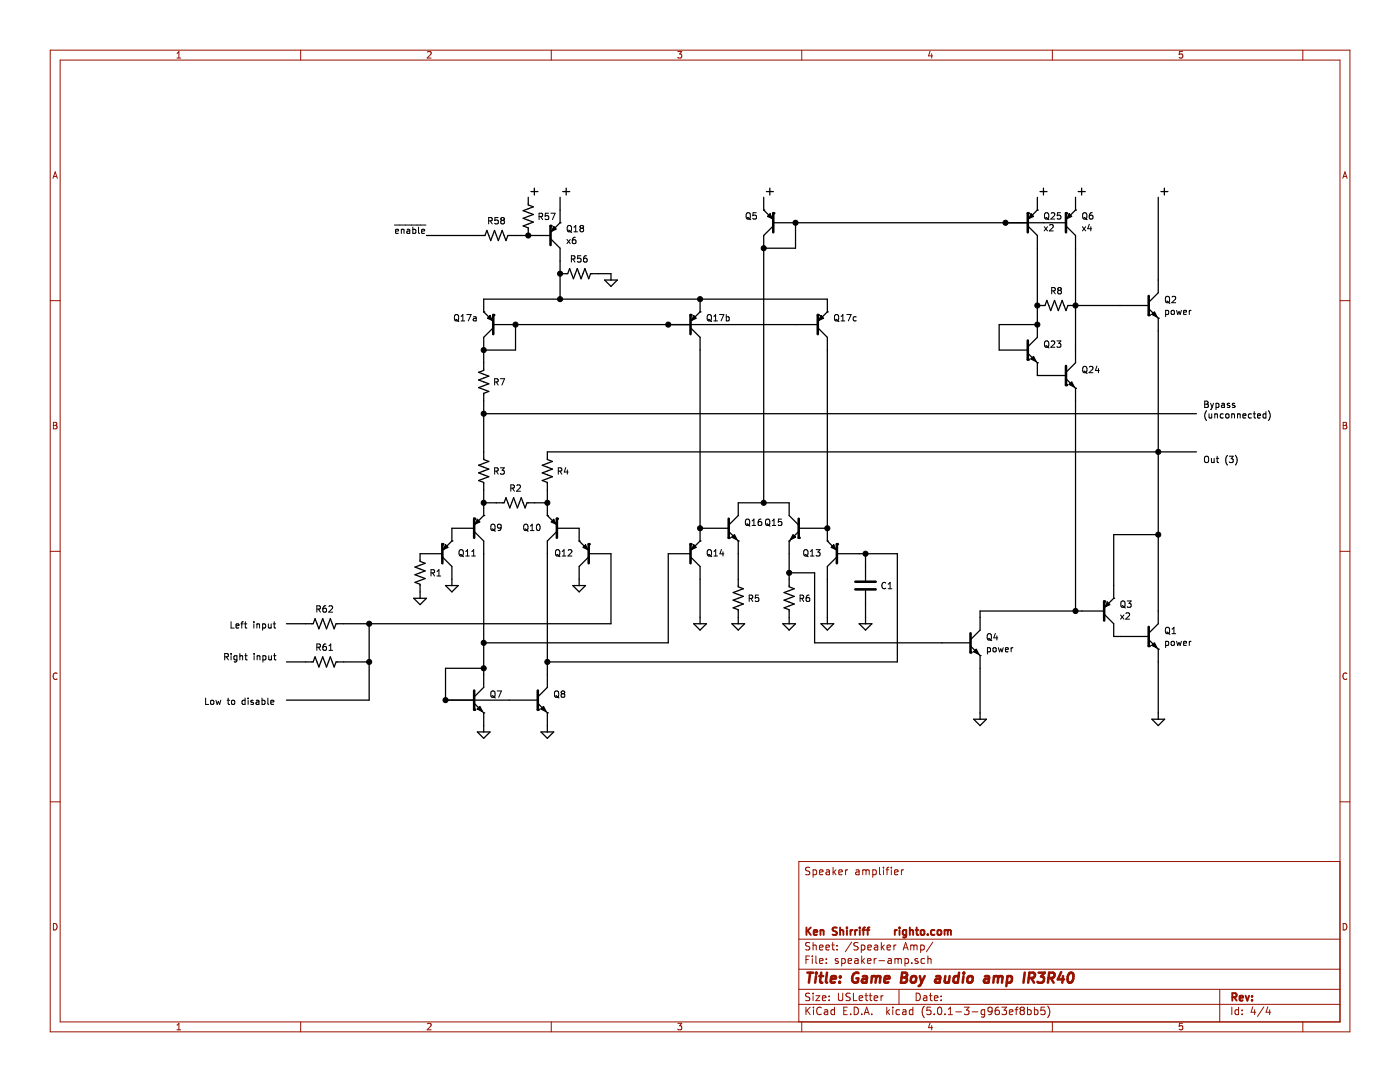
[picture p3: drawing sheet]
<svg xmlns="http://www.w3.org/2000/svg" width="279mm" height="216mm" viewBox="0 0 279 216" stroke-linecap="round" stroke-linejoin="round" font-family="sans-serif">
<g fill="none" stroke="#000" stroke-width=".25">
<path d="M105.4 39.4v1.5l1 .4-2 .7 2 .8-2 .8 2 .7-2 .8 1 .4v1.5M106 38.2h1.4M106.6 37.5v1.4M111.8 39.4v5M112.3 38.2h1.4M113 37.5v1.4M152.4 39.4v2.5M152.9 38.2h1.4M153.6 37.5v1.4M207 39.4v2.5M207.6 38.2h1.4M208.2 37.5v1.4"/>
<path d="M214.6 39.4v2.5M215.2 38.2h1.4M215.9 37.5v1.4M231.2 39.4v19l-2 1.9M231.7 38.2h1.4M232.4 37.5v1.4M85.1 47h11.7l.4-1 .7 2 .8-2 .8 2 .7-2 .8 2 .4-1h8.5M109.9 47.6l1.9 1.9v10.2M111.8 44.4h.1M111.8 44.4l-1.9 2M111.8 54.6h1.5l.4-1 .7 2 .8-2 .8 2 .7-2 .8 2 .4-1h4v1.3M120.7 55.9h2.5l-1.3 1.2z"/>
<path d="M139.7 59.7v2.5M152.4 41.9h.1M152.4 41.9l1.9 1.9M154.3 45.1l-1.9 1.9v53.3M154.3 44.4h58.4M158.8 44.4v5.1h-6.4M205.1 45.1l1.9 1.9v20.3l-1.9 1.9M207 41.9h.1M207 41.9l-1.9 1.9M212.7 45.1l1.9 1.9v25.4l-1.9 1.9M214.6 41.9h.1M214.6 41.9l-1.9 1.9"/>
<path d="M96.5 62.2h.1M96.5 62.2v-2.5h68.6v2.5M96.5 62.2l1.9 1.9M98.4 65.4l-1.9 1.9v6.6l-1 .4 2.1 .8-2.1 .7 2.1 .8-2.1 .7 2.1 .8-1.1 .4v13.2l1.1 .4-2.1 .7 2.1 .8-2.1 .8 2.1 .7-2.1 .8 1 .4v6.6M98.4 64.8h64.8M102.9 64.8v5h-6.4M137.8 65.4l1.9 1.9v40.6M139.7 62.2h.1M139.7 62.2l-1.9 1.9M163.2 65.4l1.9 1.9v40.6M165.1 62.2h.1M165.1 62.2l-1.9 1.9"/>
<path d="M205.1 70.5l1.9 1.9M207 72.4h.1M207 61h1.5l.4-1.1 .8 2.1 .8-2.1 .7 2.1 .8-2.1 .7 2.1 .4-1h16.1M207 64.8h-7.6v5h5.7M207 72.4v2.5h5.7M212.7 75.6l1.9 1.9M214.6 77.5h.1M214.6 77.5v44.4M229.2 61.6l2 1.9M231.2 63.5h.1M231.2 63.5v61l-2 1.9M96.5 82.5h142.3"/>
<path d="M238.8 90.2h-129.6v1.5l1.1 .4-2.1 .7 2.1 .8-2.1 .8 2.1 .7-2.1 .8 1 .4v6.6M82.6 119.4h2.5l-1.3 1.2zM88.3 111.1l1.9 1.9v3.8M88.3 110.5h-4.5v1.5l1.1 .4-2.1 .8 2.1 .7-2.1 .8 2.1 .7-2.1 .8 1 .4v2.8M88.9 116.8h2.6l-1.3 1.3zM90.2 107.9h.1M90.2 107.9l-1.9 2M94.6 106l1.9 1.9v29.3l-1.9 1.9M94.6 105.4h-4.4v2.5M96.5 102.9h.1M96.5 102.9l-1.9 1.9M96.5 100.3h4.1l.4-1 .7 2 .8-2 .8 2 .7-2 .8 2 .4-1h4"/>
<path d="M109.2 102.9h.1M109.2 102.9l1.9 1.9M111.1 105.4h4.5v2.5M111.1 106l-1.9 1.9v29.3l-1.9 1.9M114.3 116.8h2.6l-1.3 1.3zM115.6 107.9h.1M115.6 107.9l1.9 2M117.5 110.5h4.4v14h-54.8l-.4 1-.8-2.1-.7 2.1-.8-2.1-.8 2.1-.7-2.1-.4 1.1h-5.3M117.5 111.1l-1.9 1.9v3.8M137.8 110.5h-4.4v17.8h-36.9M137.8 111.1l1.9 1.9v11.5M139.7 107.9h.1"/>
<path d="M139.7 105.4h5.7M139.7 107.9l-1.9 2M145.4 104.8l1.9-1.9v-2.6h10.2v2.6l1.9 1.9M145.4 106l1.9 1.9M147.3 107.9h.1M147.3 107.9v9.2l1.1 .4-2.1 .7 2.1 .8-2.1 .8 2.1 .7-2.1 .8 1 .4v2.8M157.5 107.9h.1M157.5 114.3h5.1v14h31.1M157.5 107.9v9.2l1 .4-2 .7 2 .8-2 .8 2 .7-2 .8 1 .4v2.8M159.4 105.4h5.7M159.4 106l-1.9 1.9M165.1 107.9h.1"/>
<path d="M165.1 107.9l1.9 2M167 110.5h12.1v21.6h-69.9M167 111.1l-1.9 1.9v11.5M172.7 110.5v5.3M172.7 117.9v6.6M222.3 119.4h.1M222.3 119.4l-1.9 1.9M231.2 106.7h-8.9v12.7M57.2 132.1h5.3l.4-1 .7 2 .8-2 .8 2 .7-2 .8 2 .4-1h6.6M73.7 124.5v15.2h-16.5M96.5 133.3h-7.6v6.4h18.4M138.4 124.5h2.6l-1.3 1.2z"/>
<path d="M146.1 124.5h2.5l-1.3 1.2zM156.2 124.5h2.6l-1.3 1.2zM163.8 124.5h2.6l-1.3 1.2zM171.5 124.5h2.5l-1.3 1.2zM193.7 128.9l1.9 1.9M195.6 130.8h.1M195.6 130.8v12.7M220.4 121.9h-24.8v3.8l-1.9 1.9M220.4 122.6l1.9 1.9v2.5h6.9M229.2 127.6l2 1.9M231.2 129.5h.1M231.2 129.5v14"/>
<path d="M94.6 140.3l1.9 1.9M95.3 146h2.5l-1.3 1.3zM96.5 142.2h.1M96.5 142.2v3.8M107.3 140.3l1.9 1.9M108 146h2.5l-1.3 1.3zM109.2 142.2h.1M109.2 142.2v3.8M194.3 143.5h2.6l-1.3 1.3zM229.9 143.5h2.5l-1.2 1.3z"/>
</g>
<g fill="none" stroke="#000" stroke-width=".51">
<path d="M109.9 45.1v3.8M154.3 42.5v3.9M205.1 42.5v3.9M212.7 42.5v3.9M229.2 59.1v3.8M98.4 62.9v3.8M137.8 62.9v3.8M163.2 62.9v3.8M205.1 67.9v3.9M212.7 73v3.8M88.3 108.6v3.8M94.6 103.5v3.8"/>
<path d="M111.1 103.5v3.8M117.5 108.6v3.8M137.8 108.6v3.8M145.4 103.5v3.8M159.4 103.5v3.8M167 108.6v3.8M170.7 117.6h4.1M170.7 116.1h4.1M94.6 137.8v3.8M107.3 137.8v3.8M193.7 126.4v3.8M220.4 120v3.8"/>
<path d="M229.2 125.1v3.8"/>
</g>
<g fill="#000">
<circle cx="109.9" cy="45.1" r=".25"/>
<circle cx="154.3" cy="42.5" r=".25"/>
<circle cx="205.1" cy="42.5" r=".25"/>
<circle cx="212.7" cy="42.5" r=".25"/>
<circle cx="98.4" cy="62.9" r=".25"/>
<circle cx="137.8" cy="62.9" r=".25"/>
<circle cx="163.2" cy="62.9" r=".25"/>
<circle cx="205.1" cy="71.8" r=".25"/>
<circle cx="212.7" cy="76.8" r=".25"/>
<circle cx="229.2" cy="62.9" r=".25"/>
<circle cx="88.3" cy="108.6" r=".25"/>
<circle cx="94.6" cy="103.5" r=".25"/>
<circle cx="111.1" cy="103.5" r=".25"/>
<circle cx="117.5" cy="108.6" r=".25"/>
<circle cx="137.8" cy="108.6" r=".25"/>
<circle cx="145.4" cy="107.3" r=".25"/>
<circle cx="159.4" cy="107.3" r=".25"/>
<circle cx="167" cy="108.6" r=".25"/>
<circle cx="193.7" cy="130.2" r=".25"/>
<circle cx="220.4" cy="120" r=".25"/>
<circle cx="229.2" cy="128.9" r=".25"/>
<circle cx="94.6" cy="141.6" r=".25"/>
<circle cx="107.3" cy="141.6" r=".25"/>
</g>
<g fill="#000" stroke="#000" stroke-width=".25">
<path d="M110.5 45.2l.5 .5-.9 .4z" fill-rule="evenodd"/>
<path d="M153.2 43.2l.5-.5 .4 .9z" fill-rule="evenodd"/>
<path d="M205.8 42.7l.5 .5-1 .4z" fill-rule="evenodd"/>
<path d="M213.4 42.7l.5 .5-.9 .4z" fill-rule="evenodd"/>
<path d="M97.3 63.5l.5-.5 .4 .9z" fill-rule="evenodd"/>
<path d="M138.4 63l.6 .5-1 .4z" fill-rule="evenodd"/>
<path d="M163.8 63l.6 .5-1 .4z" fill-rule="evenodd"/>
<path d="M205.8 71.6l.5-.5 .5 1z" fill-rule="evenodd"/>
<path d="M213.4 76.7l.5-.5 .5 1z" fill-rule="evenodd"/>
<path d="M229.9 62.7l.5-.5 .5 1z" fill-rule="evenodd"/>
<path d="M88.9 108.7l.5 .5-.9 .4z" fill-rule="evenodd"/>
<path d="M95.3 103.6l.5 .5-.9 .4z" fill-rule="evenodd"/>
<path d="M110 104.1l.5-.5 .4 .9z" fill-rule="evenodd"/>
<path d="M116.9 108.7l.4 .9-1-.4z" fill-rule="evenodd"/>
<path d="M138.4 108.7l.6 .5-1 .4z" fill-rule="evenodd"/>
<path d="M146.1 107.2l.5-.5 .5 1z" fill-rule="evenodd"/>
<path d="M158.3 106.7l.5 .5-1.1 .5z" fill-rule="evenodd"/>
<path d="M165.9 109.2l.5-.5 .4 .9z" fill-rule="evenodd"/>
<path d="M194.8 129.5l.5 1.1-1-.6z" fill-rule="evenodd"/>
<path d="M221 120.1l.5 .5-.9 .5z" fill-rule="evenodd"/>
<path d="M229.9 128.8l.5-.5 .5 1z" fill-rule="evenodd"/>
<path d="M95.3 141.5l.5-.5 .5 1z" fill-rule="evenodd"/>
<path d="M108 141.5l.5-.5 .5 1z" fill-rule="evenodd"/>
</g>
<g fill="none" stroke="#000" stroke-width=".2">
<path d="M78.7 44.9h6.3M78.9 46.2l.6-.1v-.3l-.4-.1-.2 .2 .1 .6h.5M80.1 45.9l.5-.1v.8M80.1 45.7v.9M81.2 45.8h.5l.1 .8M81.8 46.1h-.4l-.2 .2v.2h.6M82.4 45.8l.3-.1 .3 .3-.1 .5h-.5M82.4 45.3v1.3M83.5 45.3v1.1l.2 .2M84.1 46.2l.6-.1v-.3l-.4-.1-.2 .2 .1 .6h.5M97.5 44.1l.6-.1 .1-.5-.7-.1v1.3M97.8 44.1l.4 .6"/>
<path d="M99.4 43.4h-.6l-.1 .6 .2-.1 .5 .1v.6l-.2 .1-.5-.1M100.2 44l-.3-.3 .3-.3h.2l.3 .3-.3 .3M100.2 44l-.3 .2 .1 .4 .2 .1 .3-.1 .2-.2v-.2l-.3-.2M100.2 44h.2M107.6 43.2h.6v-.5l-.6-.2v1.3M107.9 43.2l.4 .6M109.5 42.5h-.6l-.1 .7 .2-.2 .5 .2v.5l-.2 .1-.5-.1M109.9 42.5h.9l-.5 1.3M113.1 47.8l.7 .8M113.3 45.2l.2-.2a.47 .47 0 0 1 .6 .4l-.1 .7-.5 .2-.3-.5zM113.5 45.9l.6 .5M113.8 47.8l-.7 .8"/>
<path d="M114 51.7l.6-.1 .1-.4-.7-.2v1.3M114.3 51.7l.4 .6M114.5 46.3h.8M114.5 45.3l.4-.3v1.3M114.8 47.3h-.2a.79 .79 0 0 0-.1 1.3l.4-.1v-.5l-.4-.2-.3 .3M115.9 51h-.6l-.1 .6 .2-.1 .5 .1v.6l-.2 .1-.5-.1M116 45.5l-.3-.2 .3-.3h.2l.3 .2-.3 .3M116 45.5l-.3 .3v.2l.3 .3 .3-.1 .2-.2v-.2l-.3-.3M116 45.5h.2M117.1 51l-.5 .2-.2 .4 .1 .6h.6l.1-.1-.1-.5-.4-.1-.3 .3M149 42.6l.2-.2a.44 .44 0 0 1 .5 .5v.6l-.5 .2-.2-.2zM149.2 43.4l.6 .4"/>
<path d="M150.9 42.4h-.6l-.1 .7 .2-.2 .5 .2v.5l-.2 .1-.5-.1M208.4 45.2l.7 .9M208.5 42.6l.3-.2a.47 .47 0 0 1 .5 .5l-.1 .6-.4 .2-.4-.4zM208.7 43.4l.7 .4M209.1 45.2l-.7 .9M209.5 44.9l.5-.1 .2 .4-.8 .9h.8M209.8 42.6l.5-.2 .2 .4-.8 .9h.8M209.9 58l.7-.1v-.4l-.7-.1v1.2M210.2 58l.4 .6M211.3 57.9l-.2-.2 .2-.3h.3l.2 .2-.2 .3M211.3 57.9l-.2 .3v.2l.2 .2h.4l.1-.2v-.2l-.2-.3M211.3 57.9h.3"/>
<path d="M211.6 42.4h-.5l-.1 .7 .5-.2 .2 .3v.3l-.2 .2-.5-.1M216 45.2l.7 .9M216.1 42.6l.3-.2a.44 .44 0 0 1 .5 .5v.6l-.5 .2-.3-.2zM216.3 43.4l.7 .4M216.7 45.2l-.7 .9M217.4 44.8l-.3 .8h.8M217.7 45.2v.9M218 42.4h-.2a.79 .79 0 0 0-.2 1.3l.5-.1v-.5l-.5-.2-.2 .3M232.6 59.3l.3-.2a.44 .44 0 0 1 .5 .5v.6l-.5 .2-.3-.2zM233.9 59.3l.5-.2 .2 .4-.8 .9h.8M90.7 62.9l.3-.1a.44 .44 0 0 1 .5 .4v.7l-.5 .1-.3-.1zM90.9 63.7l.7 .5"/>
<path d="M92 64h.7M92 63.1l.4-.3v1.2M93.2 62.8h.8l-.5 1.2M94.5 63.2h.5v.8M95 63.5l-.4 .1-.2 .1 .2 .3h.4M98.7 76.2l.7-.1v-.4l-.7-.1v1.2M99 76.2l.4 .6M99.9 75.6h.8l-.5 1.2M141.2 62.9l.2-.1a.44 .44 0 0 1 .6 .4l-.1 .7-.5 .1-.2-.1zM141.4 63.7l.6 .5M142.5 64h.7M142.5 63.1l.3-.3v1.2"/>
<path d="M143.6 62.8h.9l-.6 1.2M144.9 63.2h.4l.2 .2-.1 .6h-.5M144.9 62.8v1.2M166.6 62.9l.2-.1a.44 .44 0 0 1 .6 .4l-.1 .7-.5 .1-.2-.1zM166.8 63.7l.7 .5M167.9 64h.7M167.9 63.1l.3-.3v1.2M169 62.8h.9l-.6 1.2M170.9 63.2h-.4l-.2 .2 .1 .6h.5M208.5 68.2l.3-.2a.47 .47 0 0 1 .5 .5l-.1 .6-.4 .2-.4-.4zM208.7 69l.7 .4M209.8 68.1l.5-.1 .2 .4-.8 .9h.8"/>
<path d="M210.9 68h.8l-.4 .5 .3 .1 .1 .5-.2 .2-.6-.1M216.1 73.3l.3-.2a.47 .47 0 0 1 .5 .4v.7l-.5 .2-.3-.5zM216.3 74.1l.7 .4M217.4 73.2l.5-.1 .2 .4-.8 .9h.8M218.9 73.1l-.3 .8h.8M219.2 73.5v.9M232.6 61.9v1.3M232.6 62l.4-.1 .2 .3-.1 .5h-.5M232.8 60.1l.7 .4M233.8 62.1l.1-.2 .4 .2 .1 .4-.1 .2-.5-.1zM234.8 61.9l.2 .9 .3-.6 .2 .6 .3-.9M236.2 62.3l.6-.1-.1-.2-.3-.1-.2 .2 .1 .6h.4"/>
<path d="M237.4 61.9v.9M237.7 61.9l-.3 .3M98.7 94l.7-.1v-.4l-.7-.2v1.3M99 94l.4 .6M99.9 93.3h.7l-.4 .5 .4 .2v.4l-.2 .2-.5-.1M101.9 97.4l.7-.1v-.4l-.7-.2v1.3M102.2 97.4l.5 .6M103.1 96.9l.5-.2 .3 .4-.8 .9h.8M111.4 94l.7-.1v-.4l-.7-.2v1.3M111.7 94l.4 .6M112.9 93.3l-.3 .9h.8M113.2 93.8v.8"/>
<path d="M240.4 91.2l.3-.2a.44 .44 0 0 1 .5 .5v.6l-.5 .2-.3-.2zM240.4 80h.5l.2 .3-.2 .3 .3 .3-.2 .4h-.6zM240.4 80.6h.5M240.8 82a1.4 1.4 0 0 0 0 1.9M241.3 82.6v.8l.5-.1M241.6 80.5l.3 .8M241.8 91.5v.8l.5-.1M241.8 82.6v.8M241.9 81.3l-.3 .4M242.2 80.5l-.3 .8M242.3 91.5v.8M242.4 82.6v.8"/>
<path d="M242.4 82.7l.5-.1 .1 .8M242.7 80.5h.3l.3 .2-.1 .6h-.5M242.7 80.5v1.2M242.7 91.5h.5M242.9 91v1.1l.3 .2M243.8 80.5h.5l.1 .8M244.1 82.6h-.3l-.3 .2 .2 .6h.4M244.4 80.8l-.6 .2v.3h.6M244.7 82.6l.5 .1 .1 .5-.2 .2-.4-.1zM245 90.9a1.47 1.47 0 0 0 0 1.9M245.3 91h.8l-.4 .5 .4 .1v.6l-.2 .1-.6-.1M245.4 80.5h-.3l-.2 .1 .1 .2 .4 .1v.4h-.5"/>
<path d="M245.8 82.7l.5-.1 .1 .8M245.8 82.6v.8M246.4 80.5h-.3l-.2 .1 .1 .2 .4 .1v.4h-.5M246.5 90.9a1.47 1.47 0 0 1 0 1.9M247 82.7l.5-.1v.8M247 82.6v.8M248 83l.7-.1-.1-.3h-.4l-.2 .2 .1 .6h.5M249.7 82.6h-.3l-.3 .2 .2 .6h.4M250.1 82.6h.5M250.3 82.1v1.1l.3 .2M251 83l.6-.1-.1-.3h-.4l-.1 .2v.6h.5M252.6 82.6h-.3l-.2 .2 .1 .6h.4"/>
<path d="M252.6 82.1v1.3M253.1 82a1.4 1.4 0 0 1 0 1.9M86 114.3l.7-.1v-.4l-.7-.1v1.2M86.3 114.3l.4 .6M87.2 114l.4-.3v1.2M87.2 114.9h.7M91.7 109.9l.2-.2a.47 .47 0 0 1 .6 .4l-.1 .7-.5 .1-.3-.4zM91.9 110.6l.6 .5M93 110.9h.7M93 110l.3-.3v1.2M94.1 110.9h.8M94.1 110l.4-.3v1.2"/>
<path d="M98 104.8l.3-.2a.44 .44 0 0 1 .5 .4l-.1 .7-.4 .2-.3-.2zM98.2 105.6l.7 .4M100 105.2l-.2 .2-.4-.1-.1-.1v-.3l.2-.3h.3l.2 .3a.88 .88 0 0 1-.2 .9l-.4 .1M104.6 104.8l.2-.2a.47 .47 0 0 1 .6 .4l-.1 .7-.5 .2-.3-.5zM104.8 105.6l.6 .4M105.9 105.9h.7M105.9 105l.3-.4v1.3M107.2 104.7l.2-.1a.67 .67 0 0 1 .4 .6 .67 .67 0 0 1-.4 .7l-.4-.5zM110.9 109.9l.3-.2a.47 .47 0 0 1 .5 .4l-.1 .7-.4 .1-.3-.4zM111.1 110.6l.7 .5M112.2 110.9h.7M112.2 110l.4-.3v1.2"/>
<path d="M113.4 109.8l.5-.1 .2 .3-.8 .9h.8M141.2 109.9l.2-.2a.47 .47 0 0 1 .6 .4l-.1 .7-.5 .1-.3-.4zM141.4 110.6l.7 .5M142.5 110.9h.7M142.5 110l.3-.3v1.2M144 109.6l-.3 .9h.8M144.3 110.1v.8M148.8 103.8l.3-.2a.47 .47 0 0 1 .5 .4l-.1 .7-.4 .2-.3-.5zM149 104.5l.7 .5M149.5 119.4l.7-.1v-.4l-.7-.2v1.3M149.8 119.4l.4 .6M150.1 104.9h.7"/>
<path d="M150.1 103.9l.4-.3v1.3M151.4 118.7h-.6l-.1 .7 .5-.2 .2 .3v.3l-.2 .2-.5-.1M151.9 103.6h-.2a.79 .79 0 0 0-.1 1.3l.3-.1 .1-.5-.2-.2h-.2l-.3 .2M152.8 103.8l.3-.2a.47 .47 0 0 1 .5 .4v.7l-.5 .2-.3-.5zM153 104.5l.7 .5M154.1 104.9h.7M154.1 103.9l.4-.3v1.3M156 103.6h-.6l-.1 .6 .5-.1 .2 .2v.3l-.2 .3-.5-.2M159.7 119.4l.6-.1v-.4l-.6-.2v1.3M160 119.4l.4 .6M160.5 109.9l.2-.2a.47 .47 0 0 1 .6 .4l-.1 .7-.5 .1-.3-.4zM160.6 110.6l.7 .5"/>
<path d="M161.5 118.7h-.2a.79 .79 0 0 0-.2 1.3h.4l.1-.5-.2-.3h-.3l-.2 .3M161.7 110.9h.7M161.7 110l.4-.3v1.2M162.9 109.7h.8l-.5 .5 .4 .1 .1 .4-.3 .2-.5-.1M176.8 116.3a.56 .56 0 0 0-.8 .5 .56 .56 0 0 0 .8 .5M177.3 117.5h.7M177.3 116.6l.3-.4v1.3M225 119.9h.7l-.4 .5 .4 .1v.6l-.2 .1-.5-.1M41 139.3v1.3h.6M42.1 139.8l.3-.1 .3 .3-.1 .5-.5-.1zM43.1 139.7l.2 .9 .3-.6 .2 .6 .3-.9M44.8 131.1l.7-.1v-.5l-.7-.1v1.3"/>
<path d="M45.1 131.1l.5 .6M45.3 139.7h.5M45.5 139.3v1.1l.3 .2M46.1 124.1v1.2h.6M46.1 130.4v.1M46.1 130.8v.9M46.3 139.8l.5 .1 .1 .4-.2 .2-.5-.1v-.4zM47.1 124.9l.6-.1-.1-.3h-.3l-.2 .2 .1 .6h.4M47.3 130.8v1.1l-.3 .2-.3-.1M47.3 130.9l-.4-.1-.2 .3 .1 .5h.5M47.9 131l.5-.1v.8M47.9 130.4v1.3"/>
<path d="M48.1 124.5h.5M48.6 124.1l-.4 .1v1.1M48.8 124.5h.5M48.9 130.8h.4M48.9 139.8l-.3-.1-.3 .3 .1 .5h.5M48.9 139.3v1.3M49 124.1v1l.3 .2M49 130.4v1.1l.3 .2M49.5 139.3v.1M49.5 139.7v.9M50.5 139.8l-.3-.1-.1 .2v.2l.4 .1v.3h-.4M50.7 124.1v.1"/>
<path d="M50.7 124.5v.8M50.7 130.4v.1M50.7 130.8v.9M51.1 139.8h.5l.1 .8M51.3 124.6l.5-.1v.8M51.3 124.5v.8M51.3 131l.5-.1 .1 .8M51.3 130.8v.9M52.3 139.8l.4-.1 .2 .3-.1 .5h-.5M52.3 139.3v1.3M52.4 124.5h.4l.2 .2-.1 .6h-.5M52.4 124.5v1.3"/>
<path d="M52.5 130.9l.3-.1 .3 .3-.2 .5h-.4M52.5 130.8v1.3M53.5 139.3v1.1l.1 .2M53.6 124.5v.8l.5-.1M53.6 130.8l.1 .8 .5-.1M54.1 124.5v.8M54.2 130.8v.9M54.5 124.5h.5M54.6 130.8h.5M54.7 124.1v1l.3 .2M54.8 130.4v1.1l.3 .2M63.2 121.5h.6l.1-.5-.7-.1v1.2"/>
<path d="M63.2 129.2l.6-.1 .1-.5-.7-.1v1.3M63.5 121.5l.4 .6M63.5 129.2l.4 .6M65 128.5h-.2a.79 .79 0 0 0-.1 1.3l.4-.2v-.5l-.4-.1-.3 .2M65 120.9h-.2a.79 .79 0 0 0-.1 1.2l.4-.1v-.5l-.4-.1-.3 .2M65.6 128.9l.4-.4v1.3M65.6 121l.5-.1 .3 .3-.8 .9h.8M65.6 129.8h.8M98 138l.3-.1a.44 .44 0 0 1 .5 .4l-.1 .7-.4 .1-.3-.1zM98.2 138.8l.7 .5M99.2 137.9h.9l-.6 1.2M110.7 138l.3-.1a.44 .44 0 0 1 .5 .4l-.1 .7-.4 .1-.3-.1z"/>
<path d="M110.9 138.8l.7 .5M112.2 138.4l-.2-.2 .2-.3 .5 .1v.3l-.2 .1M112.2 138.4l-.2 .3v.2l.2 .2h.4l.1-.2v-.4l-.2-.1M112.2 138.4h.3M197.1 126.6l.2-.2a.44 .44 0 0 1 .6 .5l-.1 .6-.5 .2-.2-.2zM197.1 129.2v1.3M197.1 129.3l.3-.1 .3 .3-.2 .5h-.4M197.3 127.4l.6 .4M198.2 129.4l.2-.2 .4 .2v.4l-.1 .2-.5-.1zM198.6 126.4l-.3 .9h.8M198.9 126.9v.8M199.3 129.2l.2 .9 .2-.6 .3 .6 .2-.9"/>
<path d="M200.6 129.6l.6-.1v-.2l-.4-.1-.2 .2 .1 .6h.5M201.8 129.2v.9M202.1 129.2l-.3 .3M223.6 122.7l.7 .8M223.7 120.1l.3-.2a.44 .44 0 0 1 .5 .4v.7l-.5 .2-.3-.2zM223.9 120.9l.7 .4M224.3 122.7l-.7 .8M224.7 122.4l.5-.1 .2 .3-.7 .9h.7M232.6 125.3l.3-.1a.44 .44 0 0 1 .5 .4v.7l-.5 .1-.3-.1zM232.6 128v1.2M232.6 128h.4l.2 .2-.1 .6h-.5M232.8 126.1l.7 .5"/>
<path d="M233.8 128.1l.1-.1 .4 .1 .1 .5-.1 .2-.5-.1zM233.9 126.4h.7M233.9 125.5l.4-.3v1.2M234.8 128l.2 .8 .3-.6 .2 .6 .3-.8M236.2 128.4l.6-.1-.1-.3h-.3l-.2 .1 .1 .7h.4M237.4 128v.8M237.7 128l-.3 .2M51.7 140l-.4 .1-.2 .2v.2h.6M54 140.1l.6-.1v-.2l-.4-.1-.2 .2 .1 .6h.5"/>
</g>
<g fill="#000" stroke="#000" stroke-width=".2">
<circle cx="105.4" cy="47" r=".51"/>
<circle cx="111.8" cy="59.7" r=".51"/>
<circle cx="111.8" cy="54.6" r=".51"/>
<circle cx="139.7" cy="59.7" r=".51"/>
<circle cx="152.4" cy="49.5" r=".51"/>
<circle cx="158.8" cy="44.4" r=".51"/>
<circle cx="200.7" cy="44.4" r=".51"/>
<circle cx="96.5" cy="69.8" r=".51"/>
<circle cx="102.9" cy="64.8" r=".51"/>
<circle cx="133.4" cy="64.8" r=".51"/>
<circle cx="207" cy="61" r=".51"/>
<circle cx="207" cy="64.8" r=".51"/>
<circle cx="214.6" cy="61" r=".51"/>
<circle cx="96.5" cy="82.5" r=".51"/>
<circle cx="231.2" cy="90.2" r=".51"/>
<circle cx="96.5" cy="100.3" r=".51"/>
<circle cx="109.2" cy="100.3" r=".51"/>
<circle cx="139.7" cy="105.4" r=".51"/>
<circle cx="152.4" cy="100.3" r=".51"/>
<circle cx="157.5" cy="114.3" r=".51"/>
<circle cx="165.1" cy="105.4" r=".51"/>
<circle cx="172.7" cy="110.5" r=".51"/>
<circle cx="231.2" cy="106.7" r=".51"/>
<circle cx="73.7" cy="132.1" r=".51"/>
<circle cx="73.7" cy="124.5" r=".51"/>
<circle cx="88.9" cy="139.7" r=".51"/>
<circle cx="96.5" cy="133.3" r=".51"/>
<circle cx="96.5" cy="128.3" r=".51"/>
<circle cx="109.2" cy="132.1" r=".51"/>
<circle cx="214.6" cy="121.9" r=".51"/>
</g>
<g fill="none" stroke="#981200" stroke-width=".2">
<path d="M10 10h259.4v195.9h-259.4zM12 12h255.4v191.9h-255.4zM35.3 11.6h.8M35.3 10.6l.4-.3v1.3M60 10v2M85.3 10.4l.5-.1 .2 .3-.7 1h.7M110 10v2M135.3 10.3h.8l-.5 .5 .4 .1v.6l-.2 .1-.5-.1M160 10v2M185.6 10.2l-.3 1h.8M185.9 10.7v.9M210 10v2"/>
<path d="M236 10.3h-.6l-.1 .6 .2-.1h.5v.7l-.2 .1-.5-.1M260 10v2M10.6 35.6l.4-1.3 .4 1.3M10.7 35.2h.6M268 35.6l.4-1.3 .4 1.3M268.1 35.2h.6M10 60h2M267.4 60h2M10.7 84.3h.4l.2 .2-.2 .4 .3 .2-.2 .5h-.5zM10.7 84.9h.4M268.1 84.3h.4l.2 .2-.2 .4 .3 .2-.2 .5h-.5zM268.1 84.9h.4"/>
<path d="M10 110h2M267.4 110h2M11.4 134.4a.62 .62 0 0 0-.9 .4 .62 .62 0 0 0 .7 .8l.2-.1M268.8 134.4a.62 .62 0 0 0-.9 .4 .62 .62 0 0 0 .7 .8l.2-.1M10 160h2M267.4 160h2M161.6 173.1h-.5l-.3 .2 .1 .4 .7 .3v.4l-.3 .1h-.5M162.3 173.6h.4l.3 .2-.1 .6-.2 .1h-.4M162.3 173.6v1.5M163.5 174.1l.8-.2-.1-.3h-.4l-.3 .2 .1 .7h.6M164.9 173.6h.6v.9M165.5 173.9l-.5 .1-.2 .2 .2 .3h.5"/>
<path d="M166.3 173.1v1.4M166.4 174l.4 .5M166.8 173.6l-.5 .5M167.4 174.1l.7-.2-.1-.3h-.4l-.2 .2 .1 .7h.5M168.7 173.6v.9M169.2 173.6l-.5 .2M170.8 173.6h.6l.1 .9M171.5 173.9l-.5 .1-.2 .2 .2 .3h.5M172.2 173.6v.9M172.2 173.7l.1-.1a.37 .37 0 0 1 .5 .2M172.8 173.8v.7M172.8 173.8l.1-.2a.37 .37 0 0 1 .6 .2v.7"/>
<path d="M174.2 173.6h.4l.3 .2-.1 .6-.2 .1h-.4M174.2 173.6v1.5M175.5 173.1v1.2l.3 .2M176.3 173.1v.1M176.3 173.6v.9M176.8 173.6h.6M177.4 173.1l-.4 .2v1.2M177.9 173.1v.1M177.9 173.6v.9M178.5 174.1l.7-.2v-.3h-.4l-.3 .2 .1 .7h.6M179.9 173.6v.9M180.3 173.6h-.3l-.1 .2"/>
<path d="M267.4 171.9h-108v32M10.7 184.3a.65 .65 0 0 1 .7 .6 .65 .65 0 0 1-.7 .7zM159.4 197.4h108M159.4 193.4h108M159.4 187.4h108M160.8 191.5h.5M161.6 190.8h-.8v1.5M161.6 198.2h-.5l-.3 .3 .1 .3 .7 .3v.4l-.3 .2-.5-.1M161.6 188.1h-.5l-.3 .2 .1 .4 .7 .3v.4l-.3 .2-.5-.1M162.1 190.8v.1M162.1 191.3v1M162.3 188.1v1.5"/>
<path d="M162.3 198.2v.1M162.3 198.7v1M162.3 188.7l.2-.1h.3l.1 1M162.8 198.7h.8l-.8 1h.8M162.8 190.8v1.2l.3 .3M163.5 191.8l.8-.2-.1-.3h-.4l-.3 .2 .1 .7h.6M163.5 189.1l.8-.2-.1-.3h-.4l-.3 .2 .1 .7h.6M164.1 199.2l.7-.2v-.2l-.5-.1-.2 .2 .1 .7h.6M164.8 189.1l.7-.2v-.3h-.5l-.2 .2 .1 .7h.6M164.9 192.1v.2M164.9 191.3v.2M165.5 199.5v.2"/>
<path d="M165.5 198.8v.1M166 188.6h.5M166.2 188.1v1.3l.3 .2M167 189.4v.2M167 188.6v.2M167.2 191.3h-.3l-.2 .2 .1 .2 .4 .1v.4h-.5M167.3 198.2v1.2l.3 .3h.3l.3-.3v-1.2M168 191.3h.4l.3 .2-.1 .6-.2 .2-.4-.1M168 191.3v1.5M169.3 191.8l.7-.2-.1-.3h-.4l-.2 .2v.7h.6M169.7 198.2h-.6l-.3 .3 .1 .3 .7 .3v.4l-.2 .2-.6-.1M170 188l-1.3 1.9"/>
<path d="M170.3 198.2v1.5h.7M170.6 191.3h.6l.1 1M171.3 191.6l-.5 .1-.3 .2 .3 .4 .5-.1M171.3 188.1h-.6l-.3 .2 .1 .3 .7 .4v.4l-.2 .2-.6-.1M171.5 199.2l.7-.2-.1-.2-.4-.1-.2 .2v.7h.6M171.9 188.6h.4l.3 .2-.1 .7h-.6M171.9 188.6v1.5M172 190.8v1.5M172.1 191.7l.4 .6M172.5 191.3l-.5 .5M172.6 198.7h.6M172.8 198.2v1.3l.4 .2"/>
<path d="M173.1 191.8l.7-.2v-.3h-.5l-.2 .2 .1 .7h.6M173.2 189.1l.7-.2-.1-.3h-.4l-.2 .2v.7h.6M173.5 198.7h.5M173.7 198.2v1.3l.3 .2M174.5 199.2l.7-.2-.1-.2-.4-.1-.2 .2v.7h.6M174.5 191.3v1M174.5 188.6h.6l.1 1M174.9 191.3l-.4 .2M175.2 188.9l-.5 .1-.2 .2 .2 .4 .5-.1M175.4 191.7h1.1M175.8 198.7v1M175.9 188.1v1.5"/>
<path d="M176 189l.5 .6M176.2 198.7l-.4 .3M176.5 188.6l-.6 .5M177 189.1l.7-.2v-.3h-.4l-.3 .2 .1 .7h.6M177.3 191.3h.5l.1 1M177.9 191.6l-.5 .1-.2 .2 .2 .4 .5-.1M178.4 188.6v1M178.6 191.4l.4-.1 .2 .2M178.6 191.3v1M178.8 188.6h-.3l-.1 .2M179.2 191.5a.36 .36 0 0 1 .4-.3 .36 .36 0 0 1 .3 .3v.8M179.2 191.5v.8"/>
<path d="M179.4 197.4v3M180.3 189.6l.4-1.5 .5 1.5M180.4 189.1h.7M180.6 191.3h.4l.3 .2-.1 .6-.2 .2-.4-.1M180.6 191.3v1.5M181.8 188.7l.4-.1 .2 .2M181.8 188.6v1M182 192.1v.2M182.4 188.8l.2-.2h.4v1M182.4 188.8v.8M182.8 198.2a.75 .75 0 0 1 .9 .7 .75 .75 0 0 1-.9 .8zM183.2 191.3a.37 .37 0 0 0-.6 .2l.1 .2 .5 .1v.2l-.2 .3-.4-.1"/>
<path d="M183.7 188.6h.5l.3 .2-.1 .6-.2 .2-.5-.1M183.7 188.6v1.5M184.3 198.8h.6l.1 .9M184.5 191.3h-.4l-.3 .2 .1 .6 .2 .2 .4-.1M185 199l-.5 .1-.2 .2 .2 .4 .5-.1M185.2 191.4v-.1a.37 .37 0 0 1 .6 .2v.8M185.2 190.8v1.5M185.5 198.7h.5M185.7 198.2v1.3l.3 .2M186.2 188l-1.3 1.9M186.5 199.2l.7-.2-.1-.2-.4-.1-.2 .2 .1 .7h.5M187.8 199.5v.2"/>
<path d="M187.8 198.8v.1M243.4 197.4v6.5M268.1 184.3a.65 .65 0 0 1 .7 .6 .65 .65 0 0 1-.7 .7zM35.3 204.5l.4-.3v1.3M35.3 205.5h.8M60 203.9v2M85.3 204.3l.5-.1 .2 .3-.7 1h.7M110 203.9v2M135.3 204.2h.8l-.5 .5 .4 .1v.6l-.2 .1-.5-.1M159.4 200.4h108M160 203.9v2M160.8 201v1.5"/>
<path d="M161.1 201.6l.6 .9M161.7 201l-.9 .8M162.3 201v.1M162.3 201.5v1M163.9 201.1a.59 .59 0 0 0-.7 0 .59 .59 0 0 0-.2 .7 .56 .56 0 0 0 .3 .6 .56 .56 0 0 0 .6-.1M164.6 201.5h.5l.1 1M165.2 201.8l-.5 .1-.2 .2 .2 .4 .5-.1M166.5 201.5h-.4l-.3 .3 .1 .5 .2 .2 .4-.1M166.5 201v1.5M168.4 201.7h.5M169.1 201h-.7v1.5h.7M169.8 202.3v.2"/>
<path d="M170.5 201a.76 .76 0 0 1 .8 .7 .76 .76 0 0 1-.8 .8zM172 202.3v.2M172.5 202.5l.5-1.5 .5 1.5M172.6 202h.7M174 202.3v.2M177 201v1.5M177.1 201.9l.4 .6M177.5 201.5l-.5 .5M178.2 201v.1M178.2 201.5v1M179.5 201.5h-.4l-.3 .3 .1 .5 .2 .2 .4-.1M180.2 201.5h.5l.1 1"/>
<path d="M180.8 201.8l-.5 .1-.2 .2 .2 .4 .5-.1M182.2 201.5h-.4l-.3 .3v.5l.3 .2 .4-.1M182.2 201v1.5M184.5 200.8a1.71 1.71 0 0 0 0 2.2M185.6 204.1l-.3 1h.8M185.7 201h-.7v.7l.2-.2 .5 .1 .1 .2-.1 .5-.2 .2-.5-.2M185.9 204.6v.9M186.5 202.3v.2M187.2 201.1l.3-.1a.86 .86 0 0 1 .1 1.5 .79 .79 0 0 1-.4-1.4zM188.6 202.3v.2M189.2 202.5h.9M189.2 201.4l.5-.4v1.5"/>
<path d="M190.7 201.9h1.2M192.4 201h1l-.5 .5 .4 .2v.6l-.2 .2-.7-.2M194 201.9h1.2M196.5 201.5h-.4l-.3 .3 .1 .5 .2 .2 .4-.1M196.5 201.5v1.3l-.3 .2-.3-.1M198 201.6l-.3 .3-.4-.1-.1-.2v-.5l.5-.1 .3 .2v.9l-.3 .3-.4 .1M199.3 201h-.4a1.16 1.16 0 0 0-.2 1.4l.5 .1 .2-.2 .1-.5-.3-.3-.5 .1-.1 .2M199.9 201h1l-.5 .5 .4 .2v.6l-.2 .2-.7-.2M201.4 202l.7-.2v-.3h-.4l-.3 .2 .1 .7h.6M202.6 201.5h.6M203.2 201h-.3l-.1 .2v1.3M203.9 201.6l-.3 .3v.4l.3 .2h.3l.2-.3v-.3l-.2-.3"/>
<path d="M203.9 201.6l-.3-.3 .3-.3h.4l.1 .2-.2 .4M203.9 201.6h.3M205.1 201.5h.4l.3 .3-.1 .5-.2 .2-.4-.1M205.1 201v1.5M206.4 201.5h.5l.3 .3-.1 .5-.2 .2-.5-.1M206.4 201v1.5M208.5 201h-.7l-.1 .7 .2-.2 .5 .1 .2 .2-.1 .5-.2 .2-.6-.2M209.1 200.8a1.71 1.71 0 0 1 0 2.2M210 203.9v2M236 204.2h-.6l-.1 .6 .2-.1h.5v.7l-.2 .1-.5-.1M245.8 201v1.5M247.2 201.5h-.5l-.2 .3 .1 .6h.6"/>
<path d="M247.2 201v1.5M247.9 202.3v.2M247.9 201.5v.2M250 200.9l-.3 1.1h.9M250.4 201.5v1M252.2 200.9l-1.2 1.9M253 200.9l-.3 1.1h.9M253.4 201.5v1M260 203.9v2"/>
</g>
<g fill="none" stroke="#981200" stroke-width=".38">
<path d="M160.9 185.1v1.5M161.2 185.7l.6 .9M161.8 185.1l-.9 .8M162.4 186.1l.7-.2-.1-.3h-.4l-.2 .2v.7h.6M163.7 185.7l.2-.1h.4l.1 1M163.7 185.6v1M167 185.1h-.5l-.3 .2v.3l.7 .3 .1 .2-.1 .3-.2 .2-.5-.1M167.7 185.7v-.1a.37 .37 0 0 1 .6 .2v.8M167.7 185.1v1.5M169 185.1v.1M169 185.6v1M169.7 185.6v1"/>
<path d="M170.2 185.6l-.5 .3M170.7 185.6v1M171.1 185.6l-.4 .3M171.6 185.1v.1M171.6 185.6v1M172.1 185.6h.6M172.7 185.1l-.4 .2v1.3M172.9 185.6h.6M173.5 185.1l-.3 .2v1.3M178.6 185.6v1M179 185.6l-.4 .3M179.5 185.1v.1"/>
<path d="M179.5 185.6v1M180.9 185.6h-.5l-.2 .3v.5l.2 .2 .5-.1M180.9 185.6v1.2l-.3 .3-.4-.1M181.6 185.7v-.1a.37 .37 0 0 1 .6 .2v.8M181.6 185.1v1.5M182.7 185.6h.6M182.9 185.1v1.3l.4 .2M183.8 185.7l.2-.1 .4 .1v.7l-.2 .2-.4-.2zM185.2 186.4v.2M186.5 185.6h-.4l-.3 .3 .1 .5 .2 .2 .4-.1M187.1 185.7l.3-.1 .4 .1v.7l-.2 .2-.5-.2zM188.5 185.7l.4-.1 .2 .2"/>
<path d="M188.5 185.6v1M189.1 185.8a.34 .34 0 0 1 .4-.2 .34 .34 0 0 1 .3 .2v.8M189.1 185.8v.8M245.9 199l.7-.1 .2-.2-.1-.4-.2-.1h-.6v1.5M246.3 199l.5 .7M247.4 199.2l.7-.2-.1-.2-.4-.1-.2 .2v.7h.6M248.6 198.7l.3 1 .4-1M249.9 199.5v.2M249.9 198.8v.1"/>
</g>
<g fill="none" stroke="#981200" stroke-width=".51">
<path d="M161.1 194.1h1.2M161.7 194.1l-.3 2M162.9 194.8l-.2 1.3M162.9 194.1v.2M162.9 194.1l.1 .1-.1 .1M163.5 194.8h.8M163.9 194.1l-.2 1.7v.2l.4 .1M165 194.1l-.2 1.7 .3 .3M165.8 195.4l1-.2v-.4h-.8l-.2 1 .2 .3 .6-.1M167.6 195.9v.2M167.7 194.8l.1 .1-.1 .1M167.7 194.8v.2"/>
<path d="M171.3 194.2a1.02 1.02 0 0 0-1.2 .6 1.02 1.02 0 0 0 .5 1.3l.6-.2 .1-.7h-.4M172.2 194.8h.8l-.1 1.3M173 195.2l-.7 .1a.4 .4 0 0 0-.3 .4 .4 .4 0 0 0 .3 .4l.6-.1M174 194.9l.6-.1 .3 .2M174 194.8l-.1 1.3M174.9 195l.3-.2h.5l-.1 1.3M174.9 195l-.2 1.1M176.5 195.4l1-.2v-.4h-.8l-.2 1 .2 .3 .6-.1M179.9 195h.7M180 194.1l.9 .1a.51 .51 0 0 1 .1 .5 .51 .51 0 0 1-.4 .3l.3 .1a.56 .56 0 0 1-.3 1h-.8zM181.9 194.9l.2-.1a.51 .51 0 0 1 .8 .3l-.1 .6-.2 .3a.49 .49 0 0 1-.8-.3zM183.6 194.8l.3 1.3"/>
<path d="M183.9 196.1l-.2 .5-.4 .2M184.5 194.8l-.6 1.3M186.8 194.8h.8l-.1 1.3M187.6 195.2l-.6 .1a.4 .4 0 0 0-.4 .4 .4 .4 0 0 0 .3 .4l.6-.1M188.7 194.8l-.1 1.2a.59 .59 0 0 0 .8-.1M189.5 194.8l-.2 1.3M191.3 194.8a.67 .67 0 0 0-1 .3v.8l.3 .2 .6-.1M191.4 194.1l-.3 2M192.3 194.8l-.2 1.3M192.4 194.1l-.1 .2M193.2 194.9l.1-.1a.51 .51 0 0 1 .8 .3l-.2 .8a.51 .51 0 0 1-.5 .2 .51 .51 0 0 1-.4-.4zM196.6 194.8h.7v1.3"/>
<path d="M197.4 195.2l-.7 .1a.4 .4 0 0 0-.3 .4 .4 .4 0 0 0 .2 .4l.7-.1M198.4 194.9l.6-.1 .2 .2M198.4 194.8l-.2 1.3M199.2 195a.47 .47 0 0 1 .5-.2 .47 .47 0 0 1 .4 .2l-.1 1.1M199.2 195l-.1 1.1M201.1 194.8a.68 .68 0 0 1 .8 .1v.8a.66 .66 0 0 1-1 .3M201.1 194.8l-.3 2M204.5 194.1l-.2 2M205.3 195.1l1-.1a.56 .56 0 0 0 .1-.8l-1-.1-.2 2M205.8 195.1l.6 1M207.3 194.1h1.2l-.7 .7a.48 .48 0 0 1 .6 .4l-.1 .5-.2 .3-.8 .1-.3-.2M209.2 195.1h.8a.57 .57 0 0 0 .5-.4 .57 .57 0 0 0-.4-.6h-.7l-.3 2"/>
<path d="M209.7 195.1l.6 1M211.8 194l-.7 1.4h1.3M212.2 194.8l-.2 1.3M213.4 194.3a.46 .46 0 0 1 .5-.2 .46 .46 0 0 1 .3 .4v.8a.73 .73 0 0 1-.8 .8l-.2-.2a1.65 1.65 0 0 1 .2-1.6z"/>
</g>
</svg>
